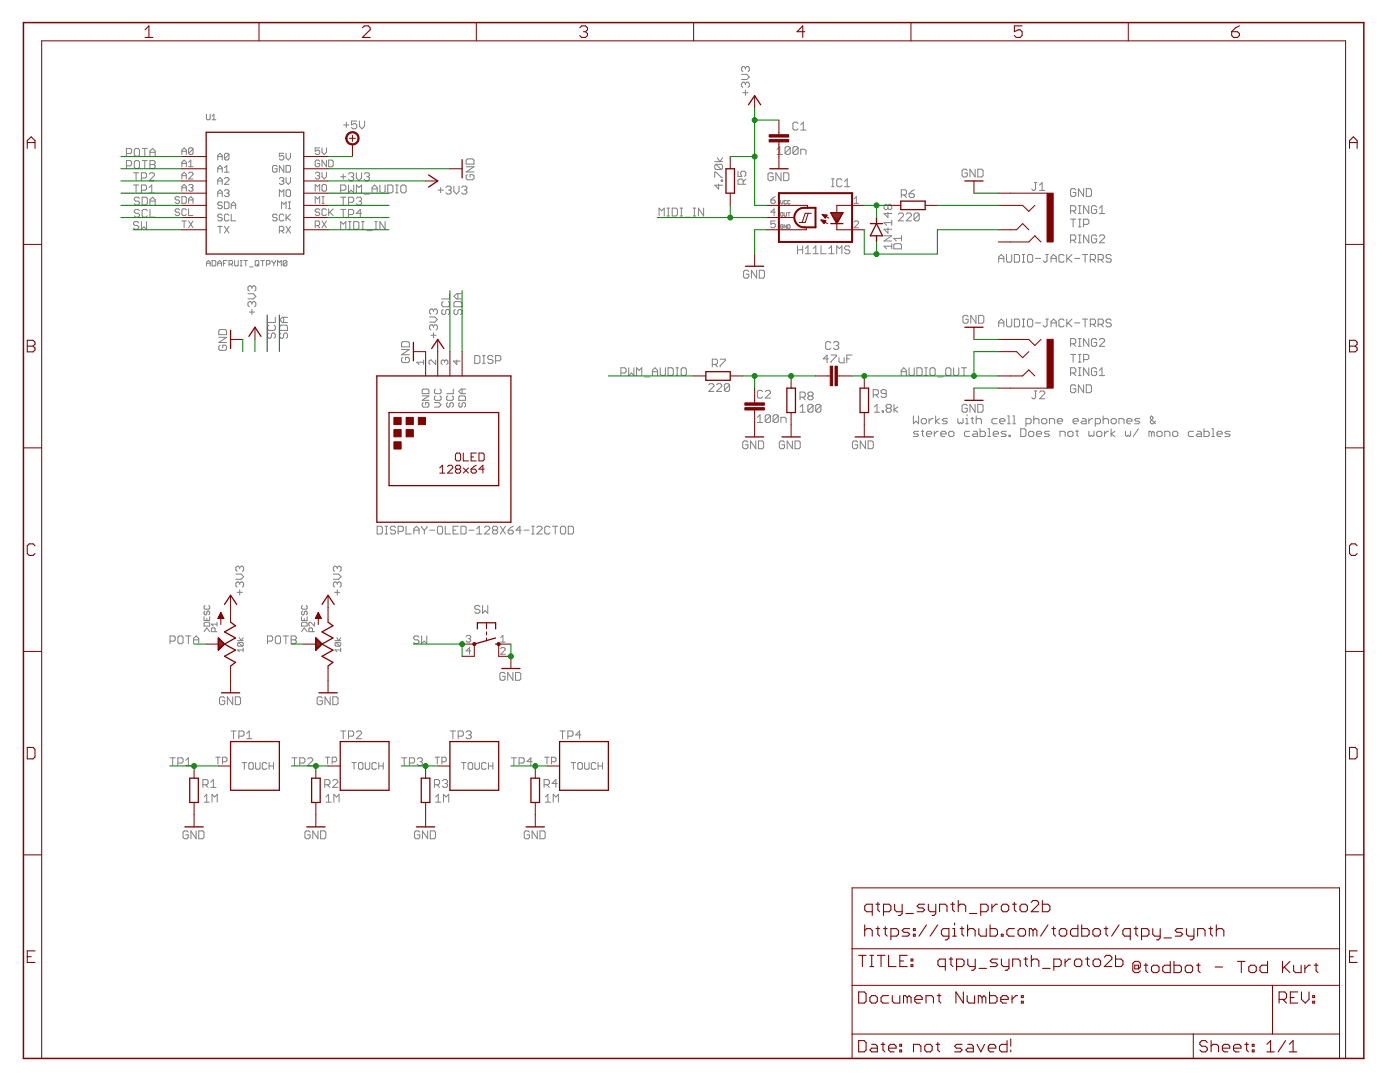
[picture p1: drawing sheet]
<svg xmlns="http://www.w3.org/2000/svg" width="279mm" height="216mm" viewBox="0 0 279 216" stroke-linecap="round" stroke-linejoin="round" font-family="sans-serif">
<g fill="none" stroke="#808080" stroke-width=".2">
<path d="M148 14.8h1l.5 .6-.5 .5h-1M148.3 18.5h1M148.8 13.5v.3M148.8 16.7v.2M148.8 18v1M148.8 16.7l-.3-.3h-.2l-.3 .3v.5l.3 .2M148.8 13.5l-.3-.2h-.2l-.3 .2v.6l.3 .2M148.8 16.7l.2-.3h.3l.2 .3v.5l-.2 .2M148.8 13.5l.2-.2h.3l.2 .2v.6l-.2 .2M25.2 33.1h.8l.3-.3v-.5l-.3-.3h-.8v1.6M25.2 30.6h.8l.3-.2v-.5l-.3-.3h-.8v1.6M26.6 34.5h1.1"/>
<path d="M26.6 36.9h1.1M27.1 29.6h.5l.2 .3v1l-.2 .3h-.5l-.3-.3v-1zM27.1 32h.5l.2 .3v1l-.2 .3h-.5l-.3-.3v-1zM27.2 34.5v1.5M27.2 36.9v1.6M27.8 39.6l-.2-.3h-.5l-.3 .3v.3l.3 .2h.5l.2 .3v.2l-.2 .3h-.5l-.3-.3M28.2 35.5h.8l.3-.2v-.6l-.3-.2h-.8v1.5M28.2 38h.8l.3-.3v-.5l-.3-.3h-.8v1.6M28.4 29.6h1M28.4 39.3h.7l.3 .3v1l-.3 .3h-.7zM28.4 32h1M28.9 29.6v1.6"/>
<path d="M28.9 32v1.6M29.8 34.7l.2-.2h.5l.3 .2v.3l-1 1h1M29.8 37.4l.5-.5v1.6M29.8 38.5h1M29.9 31.2v-1.1l.6-.5 .5 .5v1.1M29.9 32h.8l.3 .3v.3l-.3 .2 .3 .3v.2l-.3 .3h-.8zM29.9 30.4h1.1M29.9 32.8h.8M35.8 39.5l-.2-.3h-.4l-.3 .3v.2l.3 .2h.4l.2 .2-.2 .5h-.4l-.3-.3M36.3 39.2h.7l.2 .3v.8l-.2 .3h-.7zM36.3 30.8v-.8l.4-.5 .5 .5v.8M36.3 33.3v-.9l.4-.5 .5 .5v.9"/>
<path d="M36.3 35.7v-.9l.4-.4 .5 .4v.9M36.3 38.1v-.8l.4-.5 .5 .5v.8M36.3 30.2h.9M36.3 32.6h.9M36.3 35.1h.9M36.3 37.5h.9M37.6 33.3h.9M37.6 34.6l.3-.2h.4l.2 .2v.2l-.9 .9h.9M37.6 39.9h.9M37.6 37l.3-.2h.4l.2 .2v.3l-.2 .2M37.6 32.4l.5-.5v1.4M38.1 37.5h.2"/>
<path d="M38.3 37.5l.2 .2-.2 .4h-.4l-.3-.2M38.5 29.7v.9l-.2 .2h-.4l-.3-.2M38.5 29.7l-.2-.2h-.4l-.3 .2v.9M38.5 29.7l-.9 .9M41.2 22.8v.9l.2 .2h.4l.2-.2v-.9M42.3 23.9h.8M42.3 23.2l.4-.4v1.1M43.5 31.9v-.9l.4-.4 .4 .4v.9M43.5 34.4v-.9l.4-.5 .4 .5v.9M43.5 36.8v-.9l.4-.5 .4 .5v.9M43.5 39.2v-.9l.4-.4 .4 .4v.9M43.5 31.2h.8"/>
<path d="M43.5 33.7h.8M43.5 36.1h.8M43.5 38.5h.8M44.8 34.4h.9M44.8 35.7l.2-.3h.5l.2 .3v.2l-.9 .9h.9M44.8 38.1l.2-.2h.5l.2 .2-.2 .4M44.8 33.5l.5-.5v1.4M45.3 38.5h.2M45.5 38.5l.2 .3v.2l-.2 .2h-.5l-.2-.2M45.7 30.8v.9l-.2 .2h-.5l-.2-.2M45.7 30.8l-.2-.2h-.5l-.2 .2v.9M45.7 30.8l-.9 .9"/>
<path d="M55.3 33.2l-.2-.2h-.5l-.2 .2v.9l.2 .3h.5l.2-.3v-.4h-.5M55.8 35.7l.2-.3h.4l.2 .3v.2l-.2 .2M55.8 39.2v-1.3l.4 .4 .4-.4v1.3M56.2 36.1h.2M56.4 36.1l.2 .2-.2 .5h-.4l-.2-.2M56.6 30.6h-.8v.6l.4-.2 .4 .2v.5l-.2 .2h-.4l-.2-.2M56.6 33v1.4l-.8-1.4v1.4M57.1 38.1l.2-.2h.5l.2 .2v.9l-.2 .2h-.5l-.2-.2zM57.1 33h.7l.2 .2v.9l-.2 .3h-.7zM57.1 30.6v.9l.4 .4 .5-.4v-.9M57.1 35.4v.9l.4 .5 .5-.5v-.9M62.9 34.6l.2-.2h.5l.2 .2-.2 .5"/>
<path d="M62.9 38.1v-1.3l.5 .5 .4-.5v1.3M63.4 35.1h.2M63.6 35.1l.2 .2v.2l-.2 .2h-.5l-.2-.2M63.8 32.2l-.2-.3h-.5l-.2 .3v.9l.2 .2h.5l.2-.2v-.5h-.4M63.8 29.5h-.9v.7l.5-.2h.2l.2 .2v.4l-.2 .2h-.5l-.2-.2M64.3 34.4v.9l.4 .4 .5-.4v-.9M64.3 37l.2-.2h.4l.3 .2v.9l-.3 .2h-.4l-.2-.2zM64.3 39.2h.4M64.3 29.5v.9l.4 .4 .5-.4v-.9M64.5 39.2v1.4M65.2 31.9v1.4l-.9-1.4v1.4M65.6 31.9h.7l.2 .3v.9l-.2 .2h-.7z"/>
<path d="M68 35.3h1M68 38h.8l.2-.3v-.5l-.2-.3h-.8v1.6M68 39.3h1M68.5 34.7v1.1M68.5 39.3v1.6M68.6 24.9h1M69.1 24.4v1M69.6 34.7l.2-.2h.5l.3 .2v.3l-.3 .3M69.6 36.9v1.6l.5-.5 .5 .5v-1.6M70.1 35.3h.2M70.3 35.3l.3 .2v.3l-.3 .2h-.5l-.2-.2M71.1 39.6l.3-.3h.5l.3 .3v.3l-.3 .2"/>
<path d="M71.1 34.5v1l.5 .5 .6-.5v-1M71.1 38.5v-1.6l.5 .5 .6-.5v1.6M71.2 24.2h-1.1v.7l.6-.2h.2l.3 .2v.5l-.3 .3h-.5l-.3-.3M71.7 24.2v1l.5 .5 .6-.5v-1M72.7 34.7l.2-.2h.6l.2 .2v.3l-.2 .3M72.7 38.7h1M73.2 35.3h.3M73.5 35.3l.2 .2v.3l-.2 .2h-.6l-.2-.2M74.3 38.5v-1.1l.5-.5 .5 .5v1.1M74.3 37.7h1M75.8 36.9v1.3l.3 .3h.5l.3-.3v-1.3M77.4 36.9h.8l.2 .3v1l-.2 .3h-.8z"/>
<path d="M79 36.9h.5M79 38.5h.5M79.2 36.9v1.6M80 37.2l.3-.3h.5l.2 .3v1l-.2 .3h-.5l-.3-.3zM87.4 37.9h1.1M87.9 37.4v1.1M89 37.4l.3-.3h.5l.2 .3v.3l-.2 .2M89.5 37.9h.3M89.8 37.9l.2 .3v.3l-.2 .2h-.5l-.3-.2M90.6 37.1v1.1l.5 .5 .5-.5v-1.1M92.1 37.4l.3-.3h.5l.3 .3v.3l-.3 .2M92.7 37.9h.2"/>
<path d="M92.9 37.9l.3 .3v.3l-.3 .2h-.5l-.3-.2M93 33.3h1.6l-1.6 1h1.6M93.3 34.8l-.3 .3v.5l.3 .3h1l.3-.3v-.5l-.3-.3h-.5v.5M93.3 31.7h1l.3 .3v.7h-1.6v-.7zM142.6 35.4v-1h.3l1 1h.3M142.6 32.3h1.6M142.9 32.8h1l.3 .2v.6l-.3 .2M142.9 32.8l-.3 .2v.6l.3 .2h1M142.9 32.8l1 1M143.2 31.5l.5 .8 .5-.8M143.4 36.7v1l-.8-.7h1.6M143.9 35.9h.3v.3h-.3z"/>
<path d="M147.3 34.2v1h.8l-.3-.8 .3-.2h.5l.2 .2v.5l-.2 .3M148.3 36.8v-.8l-.2-.3h-.5l-.3 .3v.8h1.5M148.8 35.7l-.5 .6M153.8 39.9h.7l.2 .4-.2 .3h-.4l-.3-.3zM154.3 34.7l-.3-.2h-.5l-.2 .2v1.1l.2 .2h.5l.3-.2v-.5h-.5M154.7 39.2l-.9 .7M155.1 29.8l.5-.5v1.5M155.1 30.8h1M155.8 40v.5l.2 .2 .3-.2v-.5M155.9 34.5v1.5l-1.1-1.5v1.5M156.4 34.5h.8l.2 .2v1.1l-.2 .2h-.8zM157.7 29.5v1l-.3 .3h-.5l-.2-.3"/>
<path d="M157.7 29.5l-.3-.2h-.5l-.2 .2v1M157.7 29.5l-1 1M159.3 29.5v1l-.3 .3h-.5l-.3-.3M159.3 29.5l-.3-.2h-.5l-.3 .2v1M159.3 24.7l-.3-.3h-.5l-.3 .3v1l.3 .3h.5l.3-.3M159.3 29.5l-1.1 1M159.8 30.8v-1h.8l.2 .2v.8M159.8 26h1M159.8 24.9l.5-.5v1.6M165.9 37.3h.6M165.9 35.7h.6M166.2 35.7v1.6"/>
<path d="M168 36l-.2-.3h-.6l-.2 .3v1l.2 .3h.6l.2-.3M168.6 37.3h1M168.6 36.2l.5-.5v1.6M170.5 39.7l.4-.5v1.4M179.9 38.9h.8l.2-.2v-.6l-.2-.2h-.8v1.5M180.4 38.9l.5 .5M181.4 38.7h.8l.3 .2v.3l-.3 .2h-.5l-.3-.2zM182.5 37.9l-.5 .2-.6 .6M193 34l-.2-.2h-.5l-.3 .2v1.1l.3 .2h.5l.2-.2v-.6h-.5M194.6 33.8v1.5l-1-1.5v1.5M195.1 33.8h.8l.3 .2v1.1l-.3 .2h-.8zM206.4 36.4h.5"/>
<path d="M206.7 36.4v1.3l-.3 .3h-.2l-.3-.3M207.5 38h1M207.5 36.9l.5-.5v1.6M214.7 37.9l-.3-.3h-.5l-.2 .3v1l.2 .3h.5l.3-.3v-.5h-.5M216.3 37.6v1.6l-1.1-1.6v1.6M216.8 37.6h.8l.2 .3v1l-.2 .3h-.8zM27.7 44.5l-.3-.3h-.5l-.3 .3v.2l.3 .3h.5l.3 .3v.2l-.3 .3h-.5l-.3-.3M27.8 42l-.2-.2h-.5l-.3 .2v.3l.3 .3h.5l.2 .2v.3l-.2 .2h-.5l-.3-.2M28.2 44.2v1.6l.5-.5 .6 .5v-1.6M29.4 42l-.3-.2h-.5l-.2 .2v1.1l.2 .2h.5l.3-.2M29.9 40.9v-1l.6-.6 .5 .6v1M29.9 41.8v1.5h1.1"/>
<path d="M29.9 40.1h1.1M35.8 41.9l-.2-.2h-.4l-.3 .2v.2l.3 .2h.4l.2 .3-.2 .4h-.4l-.3-.2M36.3 44.1h.9M36.7 44.1v1.3M37.2 41.9l-.2-.2h-.5l-.2 .2v.9l.2 .2h.5l.2-.2M37.6 40.6v-.9l.5-.5 .4 .5v.9M37.6 41.7v1.3h.9M37.6 44.1l.9 1.3M38.5 44.1l-.9 1.3M41.2 53.1v-.8l.4-.3 .4 .3v.8M41.2 52.5h.8M42.3 52h.6l.2 .2v.7l-.2 .2h-.6z"/>
<path d="M43.5 52.5h.7M43.5 53.1v-.8l.3-.3 .4 .3v.8M43.5 45.2h.8M43.9 45.2v1.3M44.3 43l-.2-.3h-.4l-.2 .3 .2 .4h.4l.2 .2v.3l-.2 .2h-.4l-.2-.2M44.3 40.5l-.2-.2h-.4l-.2 .2 .2 .5h.4l.2 .2v.2l-.2 .2h-.4l-.2-.2M44.6 52.5h.3M44.8 40.3h.7l.2 .2v.9l-.2 .2h-.7zM44.8 45.2l.9 1.3M45.3 52h-.7v1.1M45.7 43l-.2-.3h-.5l-.2 .3v.9l.2 .2h.5l.2-.2M45.7 52.7h.5l.2-.2v-.3l-.2-.2h-.5v1.1"/>
<path d="M45.7 45.2l-.9 1.3M46.1 52.7l.3 .4M46.1 42.7v1.4h.9M46.1 41h.9M46.1 41.6v-.9l.5-.4 .4 .4v.9M46.8 52v.9l.2 .2h.4l.1-.2v-.9M47.9 53.1h.4M47.9 52h.4M48.1 52v1.1M48.7 52h.7M49 52v1.1M49.5 58.6h1l.6 .5-.6 .5h-1"/>
<path d="M49.8 53.3h.7M50.3 57.3v.3M50.3 57.3l-.3-.3h-.2l-.3 .3v.5l.3 .3M50.3 57.3l.2-.3h.3l.3 .3v.5l-.3 .3M50.9 52.2l.2-.2h.4l.1 .2v.7l-.1 .2h-.4l-.2-.2zM51.3 52.7l.3 .4M52 52h.8M52.4 52v1.1M53.2 52.7h.5l.2-.2v-.3l-.2-.2h-.5v1.1M54.3 52l.4 .5M54.7 52.5v.6M55 52l-.3 .5"/>
<path d="M55.3 43l-.2-.3h-.5l-.2 .3 .2 .4h.5l.2 .2v.3l-.2 .2h-.5l-.2-.2M55.4 53.1v-1.1l.4 .3 .3-.3v1.1M55.8 46.1h.6l.2-.3v-.4l-.2-.2h-.6v1.3M56.2 46.1l.4 .4M56.2 41.6v-1.3l.4 .4 .5-.4v1.3M56.6 43l-.2-.3h-.4l-.2 .3v.9l.2 .2h.4l.2-.2M57.1 45.2l.9 1.3M57.1 42.7v1.4M57.3 52.2v.7l-.2 .2h-.4l-.2-.2M57.3 52.2l-.2-.2h-.4l-.2 .2v.7M57.3 52.2l-.8 .7M57.3 43.4l.7 .7"/>
<path d="M57.5 40.3h.5M57.5 41.6h.5M57.8 40.3v1.3M58 45.2l-.9 1.3M58 42.7l-.9 .9M62.9 45h.7l.2-.2v-.5l-.2-.2h-.7v1.3M62.9 40.6v-1.4l.5 .5 .4-.5v1.4M63.4 45l.4 .4M63.8 41.9l-.2-.2h-.5l-.2 .2v.2l.2 .2h.5l.2 .3-.2 .4h-.5l-.2-.2M64.3 40.6h.4M64.3 44.1l.9 1.3M65.2 41.9l-.3-.2h-.4l-.2 .2v.9l.2 .2h.4l.3-.2"/>
<path d="M65.2 44.1l-.9 1.3M65.6 41.7v1.3M65.8 42.3l.7 .7M66.5 41.7l-.9 .9M68 45.8v-1.6l.5 .5 .5-.5v1.6M68 41.8h1M68.5 41.8v1.5M69.6 45.8h.5M69.6 40.4h.7l.3-.3v-.5l-.3-.3h-.7v1.6M69.6 42.8h.7l.3-.2v-.6l-.3-.2h-.7v1.5M69.6 44.2h.5M69.8 44.2v1.6"/>
<path d="M70.6 44.2h.8l.2 .3v1l-.2 .3h-.8zM71.6 40.1h.3M71.9 40.1l.3 .3v.2l-.3 .3h-.5l-.3-.3M72.2 45.8h.5M72.2 42.6h-1.1l.8-.8v1.5M72.2 44.2h.5M72.4 44.2v1.6M73.2 46h1.1M74.8 45.8h.5M74.8 44.2h.5M75 44.2v1.6M76.9 44.2v1.6l-1.1-1.6v1.6"/>
<path d="M89.7 58.6v1h-1.5M91.4 58.6v1M92.2 58.6h-1.1l-.5 .5 .5 .5h1.1M131.5 43.1v-1.6l.6 .6 .5-.6v1.6M133.1 43.1h.5M133.1 41.5h.5M133.4 41.5v1.6M134.2 41.5h.7l.3 .3v1l-.3 .3h-.7zM135.7 43.1h.5M135.7 41.5h.5M136 41.5v1.6M136.8 43.3h1"/>
<path d="M138.3 43.1h.6M138.3 41.5h.6M138.6 41.5v1.6M140.4 41.5v1.6l-1-1.6v1.6M149.4 54.2l-.2-.3h-.5l-.3 .3v1l.3 .3h.5l.2-.3v-.5h-.5M151 53.9v1.6l-1-1.6v1.6M151.5 53.9h.8l.3 .3v1l-.3 .3h-.8zM154.7 44.1h-.9v.7l.5-.2 .4 .2v.4l-.2 .2h-.4l-.3-.2M154.7 42.3h-.9l.7-.6v1.3M155.9 42.4l.4 .1-.2 .6-.3-.1zM156.3 45l-.2-.1-.3 .1 .1 .6 .4-.2v-.2h-.3M156.5 42.4v.6l.1 .1 .4-.1v-.6"/>
<path d="M157 40.1l-.2-.1-.3 .1 .1 .6 .4-.1M157 44.9v.7l-.5-.7v.7M157.2 44.9l.5 .1-.1 .6h-.4zM157.2 42.4h.5M157.4 42.4v.7M157.7 40.1l-.1-.1-.4 .1v.5l.1 .1 .4-.1M159.2 49.1v1.5M159.2 49.8h1M160.2 49.1v1.5M160.7 49.6l.5-.5v1.5M160.7 50.6h1.1M162.3 50.6h1"/>
<path d="M162.3 49.6l.5-.5v1.5M163.9 49.1v1.5h1M165.4 50.6h1.1M165.4 49.6l.5-.5v1.5M167 50.6v-1.5l.5 .5 .5-.5v1.5M169.6 49.3l-.3-.2h-.5l-.2 .2v.3l.2 .2h.5l.3 .3v.3l-.3 .2h-.5l-.2-.2M170.5 40.6h.8M170.5 44.3l.2-.2h.4l.2 .2v.3l-.8 .8h.8M176.4 47.1h1.6l-1.6 1h1.6M177.2 42.4v1l-.8-.8h1.6M177.2 41l-.3-.2h-.2l-.3 .2v.6l.3 .2h.2l.3-.2M177.2 41l.3-.2h.2l.3 .2v.6l-.3 .2h-.2l-.3-.2"/>
<path d="M177.2 45.5v1l-.8-.8h1.6M177.2 41v.6M178 49.1h-1.6l.5 .6M178 43.9v1.1M178 48.6v1.1M178 44.4h-1.6l.5 .6M178.4 48.9l.2-.3h1.1l.2 .3v.8h-1.5zM179.3 42.8l.2-.3h.6l.2 .3v.2l-1 1.1h1M179.9 47.1v1M179.9 47.6h-1.5l.5 .5M180.8 42.8l.3-.3h.5l.3 .3v.2l-1.1 1.1h1.1M183.5 42.8v1l-.3 .3h-.5l-.3-.3"/>
<path d="M183.5 42.8l-.3-.3h-.5l-.3 .3v1M183.5 42.8l-1.1 1M199.3 52.3v-1l.5-.5 .5 .5v1M199.3 51.6h1M200.9 50.8v1.3l.2 .2h.6l.2-.2v-1.3M202.4 50.8h.8l.3 .2v1.1l-.3 .2h-.8zM204 52.3h.5M204 50.8h.5M204.3 50.8v1.5M205.1 51l.2-.2h.5l.3 .2v1.1l-.3 .2h-.5l-.2-.2zM206.6 51.6h1.1M208.7 50.8h.5"/>
<path d="M209 50.8v1.3l-.3 .2h-.3l-.2-.2M209.8 51.6h1M209.8 52.3v-1l.5-.5 .5 .5v1M212.4 51l-.3-.2h-.5l-.3 .2v1.1l.3 .2h.5l.3-.2M212.9 50.8v1.5M213.1 51.6l.8 .7M213.7 42.1h.7l.3-.3v-.5l-.3-.3h-.7v1.6M213.7 47.9h.7l.3-.2v-.6l-.3-.2h-.7v1.6M213.7 43.7h1M213.9 50.8l-1 1M214.2 47.9l.5 .6M214.2 42.1l.5 .5"/>
<path d="M214.2 43.7v1.6M214.5 51.6h1M215.2 46.9h.6M215.2 48.5h.6M215.2 41h.6M215.2 42.6h.6M215.2 43.7h.6M215.2 45.3h.6M215.5 41v1.6M215.5 43.7v1.6M215.5 46.9v1.6M216 50.8h1.1"/>
<path d="M216.3 44.8h.7l.3-.3v-.5l-.3-.3h-.7v1.6M216.6 50.8v1.5M217.3 41v1.6l-1-1.6v1.6M217.3 46.9v1.6l-1-1.6v1.6M217.6 51.8h.8l.2-.2v-.6l-.2-.2h-.8v1.5M218.1 51.8l.5 .5M218.9 47.1l-.3-.2h-.5l-.3 .2v1.1l.3 .3h.5l.3-.3v-.5h-.5M218.9 41.3l-.3-.3h-.5l-.3 .3v1.1l.3 .2h.5l.3-.2v-.6h-.5M219.2 51.8h.7l.3-.2v-.6l-.3-.2h-.7v1.5M219.4 47.1l.3-.2h.5l.3 .2v.3l-1.1 1.1h1.1M219.4 42.6h1.1M219.4 41.6l.5-.6v1.6"/>
<path d="M219.7 51.8l.5 .5M221.8 51l-.3-.2h-.5l-.3 .2v.3l.3 .3h.5l.3 .2v.3l-.3 .2h-.5l-.3-.2M43.7 67.3h1.5l-1.5 1h1.5M43.9 68.9l-.2 .3v.5l.2 .2h1.1l.2-.2v-.5l-.2-.3h-.6v.5M43.9 65.7h1.1l.2 .3v.8h-1.5v-.8zM49.8 62.3h1M50.3 60.5v.2M50.3 61.7v1.1M50.3 60.5l-.3-.3h-.2l-.3 .3v.5l.3 .2M50.3 60.5l.2-.3h.3l.3 .3v.5l-.3 .2M53.7 66.4l-.3 .3v.5l.3 .3h.2l.3-.3v-.5l.2-.3h.3l.2 .3v.5l-.2 .3M53.7 64.9l-.3 .3v.5l.3 .2h1l.2-.2v-.5l-.2-.3"/>
<path d="M54.9 63.3v1h-1.5M56.1 66.4l-.3 .3v.5l.3 .3h.2l.3-.3v-.5l.3-.3h.2l.3 .3v.5l-.3 .3M56.1 64.9h1l.3 .3v.7h-1.6v-.7zM56.6 63.3v1M57.4 63.3h-1.1l-.5 .5 .5 .5h1.1M80.1 69.7h1.6l-1.6 1.1h1.6M80.4 71.3l-.3 .3v.5l.3 .2h1l.3-.2v-.5l-.3-.3h-.5v.5M80.4 68.2h1l.3 .2v.8h-1.6v-.8zM84.3 79h1.3l-1.3 .9h1.3M84.5 77.6h.9l.2 .3v.6h-1.3v-.6zM84.5 72.3h-1.3l.4 .4M84.5 71.8v.9"/>
<path d="M85.7 63.2h1.1l.5 .6-.5 .5h-1.1M86 66.9h1M86.5 61.9l.3-.2h.2l.3 .2v.5l-.3 .3M86.5 65.1l.3-.3h.2l.3 .3v.5l-.3 .2M86.5 61.9v.3M86.5 65.1v.2M86.5 66.4v1M86.5 65.1l-.2-.3h-.3l-.3 .3v.5l.3 .2M86.5 61.9l-.2-.2h-.3l-.3 .2v.5l.3 .3M86.9 77.6l-.2 .3v.4l.2 .2h.9l.2-.2v-.4l-.2-.3M86.9 79l-.2 .2v.5l.2 .2h.9l.2-.2v-.5l-.2-.2M87 71.8v.9l-.9-.9-.5 .3v.4l.3 .2"/>
<path d="M88.4 61.7l-.2 .3v.5l.2 .3h.3l.2-.3v-.5l.3-.3h.3l.2 .3v.5l-.2 .3M88.4 60.2l-.2 .3v.5l.2 .2h1.1l.2-.2v-.5l-.2-.3M88.7 72.1l-.2-.3-.4 .3v.4l.2 .2M88.7 72.1l.2-.3h.3l.2 .3v.4l-.2 .2M88.7 72.1v.2M89.3 79l-.2 .2v.5l.2 .2h.9l.3-.2v-.5l-.3-.2M90.5 77.6v.9h-1.4M90.8 60.2h1.1l.3 .3v.7h-1.6v-.7zM90.8 61.7l-.2 .3v.5l.2 .3h.3l.3-.3v-.5l.2-.3h.3l.3 .3v.5l-.3 .3M91.2 71.8v.9l-.7-.6h1.3M91.6 79.2l.2-.2h.9l.2 .2v.7h-1.3zM92.2 77.6v.9"/>
<path d="M92.9 77.6h-.9l-.4 .5 .4 .4h.9M94.7 71h.8l.3 .2v1.1l-.3 .2h-.8zM96.3 72.5h.5M96.3 71h.5M96.6 71v1.5M98.4 71.2l-.3-.2h-.5l-.3 .2v.3l.3 .2h.5l.3 .3v.3l-.3 .2h-.5l-.3-.2M98.9 72h.8l.2-.3v-.5l-.2-.2h-.8v1.5M123.9 74.4h.8l.2-.2v-.5l-.2-.3h-.8v1.6M125.5 73.4v1.6l.5-.6 .5 .6v-1.6M127 75v-1.6l.6 .5 .5-.5v1.6M128.6 75.2h1.1M130.2 74.2h1"/>
<path d="M130.2 75v-1.1l.5-.5 .5 .5v1.1M131.8 73.4v1.3l.2 .3h.5l.3-.3v-1.3M133.3 73.4h.8l.3 .3v1l-.3 .3h-.8zM134.9 73.4h.5M134.9 75h.5M135.1 73.4v1.6M136.2 73.4h.5l.3 .3v1l-.3 .3h-.5l-.3-.3v-1zM141.4 76.8l.3-.2h.5l.3 .2v.3l-1.1 1h1.1M142.2 72.7h.7l.3-.3v-.5l-.3-.2h-.7v1.5M142.7 72.7l.5 .5M143 76.8l.3-.2h.5l.2 .2v.3l-1 1h1M143.7 71.7h1.1v.2l-1.1 1.1v.2"/>
<path d="M145.6 76.8v1.1l-.3 .2h-.5l-.2-.2M145.6 76.8l-.3-.2h-.5l-.2 .2v1.1M145.6 76.8l-1 1.1M152.2 78.1l-.3-.2h-.5l-.2 .2v1.1l.2 .2h.5l.3-.2M152.7 78.1l.3-.2h.5l.3 .2v.3l-1.1 1h1.1M159.7 79.3h.7l.3-.3v-.5l-.3-.3h-.7v1.6M160.2 79.3l.5 .5M161.5 79l-.3-.3v-.2l.3-.3h.5l.3 .3v.2l-.3 .3M161.5 79l-.3 .3v.2l.3 .3h.5l.3-.3v-.2l-.3-.3M161.5 79h.5M165.3 71.6h-1l.8-.8v1.6M165.8 68.4l-.3-.2h-.5l-.2 .2v1.1l.2 .2h.5l.3-.2"/>
<path d="M165.9 70.8h1v.3l-1 1v.3M166.3 68.4l.3-.2h.5l.3 .2v.3l-.3 .2M166.9 68.9h.2M167.1 68.9l.3 .3v.3l-.3 .2h-.5l-.3-.2M167.4 71.4v.7l.3 .3h.8v-1M169 71.6h.5M170 70.8h-1v1.6M174.3 78.8h.7l.3-.3v-.5l-.3-.3h-.7v1.6M174.8 78.8l.5 .5M176.9 78.5h-.8l-.3-.2v-.3l.3-.3h.5l.3 .3v1l-.3 .3h-.5l-.3-.3M179.9 74.2h1M179.9 75v-1.1l.5-.5 .5 .5v1.1"/>
<path d="M181.4 73.4v1.3l.3 .3h.5l.3-.3v-1.3M183 73.4h.8l.2 .3v1l-.2 .3h-.8zM184.6 73.4h.5M184.6 75h.5M184.8 73.4v1.6M185.9 73.4h.5l.2 .3v1l-.2 .3h-.5l-.3-.3v-1zM187.2 75.2h1M189 73.4h.5l.3 .3v1l-.3 .3h-.5l-.3-.3v-1zM190.3 73.4v1.3l.3 .3h.5l.2-.3v-1.3M191.9 73.4h1M192.4 73.4v1.6M193.2 63.2l-.2-.3h-.6l-.2 .3v1l.2 .3h.6l.2-.3v-.5h-.5"/>
<path d="M194.8 62.9v1.6l-1.1-1.6v1.6M195.3 62.9h.8l.2 .3v1l-.2 .3h-.8zM199.3 65.2v-1l.5-.5 .5 .5v1M199.3 64.4h1M200.9 63.7v1.3l.2 .2h.6l.2-.2v-1.3M202.4 63.7h.8l.3 .2v1.1l-.3 .2h-.8zM204 65.2h.5M204 63.7h.5M204.3 63.7v1.5M205.1 63.9l.2-.2h.5l.3 .2v1.1l-.3 .2h-.5l-.2-.2zM206.4 78h.5M206.6 64.4h1.1"/>
<path d="M206.7 78v1.3l-.3 .3h-.2l-.3-.3M207.5 78.3l.2-.3h.5l.3 .3v.2l-1 1.1h1M208.7 63.7h.5M209 63.7v1.3l-.3 .2h-.3l-.2-.2M209.8 65.2v-1l.5-.5 .5 .5v1M209.8 64.4h1M212.4 63.9l-.3-.2h-.5l-.3 .2v1.1l.3 .2h.5l.3-.2M212.9 63.7v1.5M213.1 64.4l.8 .8M213.7 68.6h.7l.3-.3v-.5l-.3-.2h-.7v1.5M213.7 74.4h.7l.3-.2v-.5l-.3-.3h-.7v1.6M213.7 70.7h1"/>
<path d="M213.9 63.7l-1 1M214.2 70.7v1.6M214.2 68.6l.5 .5M214.2 74.4l.5 .6M214.5 64.4h1M214.7 77l-.3-.2h-.5l-.2 .2v1.1l.2 .3h.5l.3-.3v-.5h-.5M215.2 67.6h.6M215.2 69.1h.6M215.2 73.4h.6M215.2 75h.6M215.2 70.7h.6M215.2 72.3h.6"/>
<path d="M215.5 67.6v1.5M215.5 70.7v1.6M215.5 73.4v1.6M216 63.7h1.1M216.3 71.8h.7l.3-.3v-.5l-.3-.3h-.7v1.6M216.3 76.8v1.6l-1.1-1.6v1.6M216.6 63.7v1.5M216.8 76.8h.8l.2 .2v1.1l-.2 .3h-.8zM217.3 67.6v1.5l-1-1.5v1.5M217.3 73.4v1.6l-1-1.6v1.6M217.6 64.7h.8l.2-.3v-.5l-.2-.2h-.8v1.5M218.1 64.7l.5 .5"/>
<path d="M218.9 67.8l-.3-.2h-.5l-.3 .2v1.1l.3 .2h.5l.3-.2v-.6h-.5M218.9 73.7l-.3-.3h-.5l-.3 .3v1l.3 .3h.5l.3-.3v-.5h-.5M219.2 64.7h.7l.3-.3v-.5l-.3-.2h-.7v1.5M219.4 67.8l.3-.2h.5l.3 .2v.3l-1.1 1h1.1M219.4 73.9l.5-.5v1.6M219.4 75h1.1M219.7 64.7l.5 .5M221.8 63.9l-.3-.2h-.5l-.3 .2v.3l.3 .2h.5l.3 .3v.3l-.3 .2h-.5l-.3-.2M84.5 80.3l-.2 .3v.4l.2 .2h.9l.2-.2v-.4l-.2-.3h-.5v.5M86.7 80.3h.9l.4 .5-.4 .4h-.9M89.3 80.3l-.2 .3v.4l.2 .2h.3l.2-.2v-.4l.2-.3 .5 .3v.4l-.3 .2M91.8 80.3l-.2 .3v.4l.2 .2h.2l.2-.2v-.4l.3-.3 .4 .3v.4l-.2 .2"/>
<path d="M149.3 88.2l-.3-.2h-.5l-.3 .2v1.1l.3 .2h.5l.3-.2v-.5h-.5M150.8 88v1.5l-1-1.5v1.5M151.2 83.3l.5-.5v1.5M151.2 84.3h1M151.4 88h.7l.3 .2v1.1l-.3 .2h-.7zM153.8 83v1.1l-.3 .2h-.5l-.3-.2M153.8 83l-.3-.2h-.5l-.3 .2v1.1M153.8 83l-1.1 1.1M155.3 83v1.1l-.2 .2h-.5l-.3-.2M155.3 83l-.2-.2h-.5l-.3 .2v1.1M155.3 83l-1 1.1M155.9 84.3v-1h.7l.3 .2v.8"/>
<path d="M156.6 88.2l-.3-.2h-.5l-.3 .2v1.1l.3 .2h.5l.3-.2v-.5h-.6M158.1 88v1.5l-1-1.5v1.5M158.7 88h.7l.3 .2v1.1l-.3 .2h-.7zM159.7 81.2l.5-.5v1.6M159.7 82.3h1M162.3 80.9v1.1l-.3 .3h-.5l-.3-.3M162.3 80.9l-.3-.2h-.5l-.3 .2v1.1M162.3 80.9l-1.1 1.1M163.8 80.9l-.2-.2h-.5l-.3 .2v1.1M163.8 80.9v1.1l-.2 .3h-.5l-.3-.3M163.8 80.9l-1 1.1M171.2 88.2l-.3-.2h-.5l-.3 .2v1.1l.3 .2h.5l.3-.2v-.5h-.6"/>
<path d="M172.7 88v1.5l-1-1.5v1.5M173.2 88h.8l.3 .2v1.1l-.3 .2h-.8zM174.5 81.2l.5-.5v1.6M174.5 82.3h1M176.1 82h.2v.3h-.2zM177.1 81.5l-.3 .2v.3l.3 .3h.5l.3-.3v-.3l-.3-.2M177.1 81.5l-.3-.3v-.3l.3-.2h.5l.3 .2v.3l-.3 .3M177.1 81.5h.5M178.4 80.7v1.6M179.2 81.2l-.8 .5 .8 .6M182.3 83v1.6l.5-.6 .5 .6v-1.6M183.3 86.1h-.8l-.2 .2 .2 .3h.6l.2 .2-.2 .3h-.8"/>
<path d="M183.9 86.1h.5M184.1 83.5h.5l.3 .3v.5l-.3 .3h-.5l-.2-.3v-.5zM184.1 85.8v1l.3 .3M184.9 86.6h1v-.3l-.2-.2h-.6l-.2 .2v.5l.2 .3h.6M185.4 83.5v1.1M186.2 83.5h-.3l-.5 .5M186.5 86.1v1M186.7 83v1.6M187.2 86.1h-.2l-.5 .5M187.5 83.5l-.8 .5 .8 .6M187.8 86.6h1v-.3l-.2-.2h-.6l-.2 .2v.5l.2 .3h.6M189.1 83.5h-.8l-.3 .3 .3 .2h.5l.3 .3-.3 .3h-.8"/>
<path d="M189.3 86.3l.3-.2h.5l.3 .2v.5l-.3 .3h-.5l-.3-.3zM191.2 83.5v.8l.2 .3 .3-.3 .2 .3 .3-.3v-.8M192.7 84.6h.6M192.7 83.5h.3v1.1M193 82.7v.3M193 80.9l-.2-.2h-.5l-.3 .2v1.1l.3 .3h.5l.2-.3v-.5h-.5M193.5 86.1h-.8l-.2 .2v.5l.2 .3h.8M193.8 83.5h.5M194 83.2v1.1l.3 .3M194.3 86.1h.5l.3 .2v.8h-.8l-.3-.3 .3-.2h.8M194.6 80.7v1.6l-1-1.6v1.6M194.8 83.8l.3-.3h.5l.3 .3v.8"/>
<path d="M194.8 83v1.6M195.1 80.7h.8l.3 .2v1.1l-.3 .3h-.8zM195.6 85.6v1.5h.8l.2-.3v-.5l-.2-.2h-.8M197.2 87.1h.5M197.2 85.6h.2v1.5M198.2 86.6h1.1v-.3l-.3-.2h-.5l-.3 .2v.5l.3 .3h.5M199 83.5h-.8l-.2 .3v.5l.2 .3h.8M199.5 84h1.1v-.2l-.3-.3h-.5l-.3 .3v.5l.3 .3h.5M200.8 86.1h-.8l-.2 .2 .2 .3h.6l.2 .2-.2 .3h-.8M201.1 84.6h.5M201.1 83h.3v1.6M201.4 86.8h.2v.3h-.2z"/>
<path d="M202.1 84.6h.5M202.1 83h.3v1.6M203.7 85.6h.8l.2 .2v1l-.2 .3h-.8zM204.7 84.6h.8l.3-.3v-.5l-.3-.3h-.8v1.6M205.3 86.3l.2-.2h.6l.2 .2v.5l-.2 .3h-.6l-.2-.3zM206.3 83.8l.3-.3h.5l.2 .3v.8M206.3 83v1.6M206.8 86.6h1.1v-.3l-.3-.2h-.5l-.3 .2v.5l.3 .3h.5M207.9 83.8l.3-.3h.5l.2 .3v.5l-.2 .3h-.5l-.3-.3zM209.4 84.6v-1.1h.8l.3 .3v.8M209.4 86.1h-.7l-.3 .2 .3 .3h.5l.2 .2-.2 .3h-.8M211 84h1.1v-.2l-.3-.3h-.5l-.3 .3v.5l.3 .3h.5"/>
<path d="M211.5 87.1v-1h.8l.3 .2v.8M213.1 86.3l.3-.2h.5l.2 .2v.5l-.2 .3h-.5l-.3-.3zM214.2 84h1v-.2l-.3-.3h-.5l-.2 .3v.5l.2 .3h.5M214.7 86.1h.5M214.9 85.8v1l.3 .3M216 83.5h.5l.3 .3v.8h-.8l-.3-.3 .3-.3h.8M217.3 83.5v1.1M217.3 86.1v.7l.3 .3 .2-.3 .3 .3 .2-.3v-.7M218.1 83.5h-.3l-.5 .5M218.6 84.6h.8l.2-.3v-.5l-.2-.3h-.8v1.6M219.1 86.1h.5l.3 .2v.5l-.3 .3h-.5l-.2-.3v-.5zM220.2 83.8l.2-.3h.5l.3 .3v.8"/>
<path d="M220.2 83v1.6M220.4 86.1v1M221.2 86.1h-.3l-.5 .5M221.7 83.8l.3-.3h.5l.3 .3v.5l-.3 .3h-.5l-.3-.3zM221.7 85.6v1.5M222.5 86.1l-.8 .5 .8 .5M223.3 84.6v-1.1h.8l.2 .3v.8M224.6 86.1v.7l.3 .3 .2-.3 .3 .3 .2-.3v-.7M224.9 84h1v-.2l-.3-.3h-.5l-.2 .3v.5l.2 .3h.5M227.2 85.6l-1 1.5M227.5 83.5h-.8l-.3 .3 .3 .2h.5l.3 .3-.3 .3h-.8M229.8 86.3l-.2-.2h-.3v1"/>
<path d="M229.8 86.3v.8M229.8 86.3l.3-.2 .3 .2v.8M230.6 84l-.5 .6h-.3l-.2-.3v-.3l.5-.5v-.3l-.3-.2-.2 .2v.3l1 1.1M230.9 86.3l.2-.2h.5l.3 .2v.5l-.3 .3h-.5l-.2-.3zM232.5 87.1v-1h.7l.3 .2v.8M234.3 86.1h.5l.3 .2v.5l-.3 .3h-.5l-.3-.3v-.5zM238.2 86.1h-.8l-.2 .2v.5l.2 .3h.8M239 86.1h.5l.3 .2v.8h-.8l-.3-.3 .3-.2h.8M240.3 85.6v1.5h.8l.2-.3v-.5l-.2-.2h-.8M241.9 87.1h.5M241.9 85.6h.2v1.5M242.9 86.6h1v-.3l-.2-.2h-.5l-.3 .2v.5l.3 .3h.5"/>
<path d="M245.5 86.1h-.8l-.2 .2 .2 .3h.5l.3 .2-.3 .3h-.7M47.1 114.6h1l.5 .5-.5 .5h-1M47.3 118.2h1.1M47.8 113.2v.3M47.8 116.4v.2M47.8 117.7v1M47.8 116.4l-.2-.3h-.3l-.2 .3v.5l.2 .3M47.8 113.2l-.2-.2h-.3l-.2 .2v.5l.2 .3M47.8 116.4l.3-.3h.3l.2 .3v.5l-.2 .3M47.8 113.2l.3-.2h.3l.2 .2v.5l-.2 .3M66.5 114.6h1.1l.5 .5-.5 .5h-1.1M66.8 118.2h1"/>
<path d="M67.3 116.4l-.3-.3h-.2l-.3 .3v.5l.3 .3M67.3 116.4l.3-.3h.2l.3 .3v.5l-.3 .3M67.3 113.2l-.3-.2h-.2l-.3 .2v.5l.3 .3M67.3 113.2l.3-.2h.2l.3 .2v.5l-.3 .3M67.3 113.2v.3M67.3 116.4v.2M67.3 117.7v1M75.3 105h.8l.2 .3v1l-.2 .3h-.8zM76.8 106.6h.6M76.8 105h.6M77.1 105v1.6M78.9 105.3l-.2-.3h-.6l-.2 .3v.2l.2 .3h.6l.2 .2v.3l-.2 .3h-.6l-.2-.3"/>
<path d="M79.5 106h.7l.3-.2v-.5l-.3-.3h-.7v1.6M81 105v1.6h1.1M82.6 105.8h1M82.6 106.6v-1.1l.5-.5 .5 .5v1.1M84.2 105v.3l.5 .5M84.7 105.8v.8M85.2 105v.3l-.5 .5M85.7 105.8h1.1M87.3 105.3l.2-.3h.6l.2 .3v1l-.2 .3h-.6l-.2-.3zM88.9 105v1.6h1M90.4 105.8h.6M91.5 105h-1.1v1.6h1.1"/>
<path d="M92 105h.8l.2 .3v1l-.2 .3h-.8zM93.6 105.8h1M95.1 106.6h1.1M95.1 105.5l.6-.5v1.6M96.7 105.3l.3-.3h.5l.2 .3v.2l-1 1.1h1M98.5 105.8l-.2 .2v.3l.2 .3h.5l.3-.3v-.3l-.3-.2M98.5 105.8l-.2-.3v-.2l.2-.3h.5l.3 .3v.2l-.3 .3M98.5 105.8h.5M99.8 105l1.1 1.6M100.9 105l-1.1 1.6M101.4 105.8h.8l.2 .2v.3l-.2 .3h-.5l-.3-.3zM102.4 105l-.5 .3-.5 .5"/>
<path d="M104 105.8h-1l.8-.8v1.6M104.5 105.8h1.1M106.1 106.6h.5M106.1 105h.5M106.4 105v1.6M107.1 105.3l.3-.3h.5l.3 .3v.2l-1.1 1.1h1.1M109.7 105.3l-.2-.3h-.5l-.3 .3v1l.3 .3h.5l.2-.3M110.3 105h1M110.8 105v1.6M111.8 105.3l.3-.3h.5l.3 .3v1l-.3 .3h-.5l-.3-.3zM113.4 105h.8l.2 .3v1l-.2 .3h-.8zM33.9 127.9h.8l.3-.2v-.6l-.3-.2h-.8v1.5"/>
<path d="M35.5 127.1l.3-.2h.5l.2 .2v1.1l-.2 .2h-.5l-.3-.2zM37.1 126.9h1M37.6 126.9v1.5M38.6 128.4v-1l.6-.5 .5 .5v1M38.6 127.7h1.1M40.7 123.1v.7h1.1v-.7M40.7 126l.6-.7 .5 .7M40.9 121.9l-.2 .2v.4l.4 .2 .2-.2v-.4l.4-.2 .1 .2v.4l-.1 .2M40.9 120.8l-.2 .2v.4l.2 .2h.8l.1-.2v-.4l-.1-.2M40.9 124.2h.8l.1 .2v.5h-1.1v-.5zM41.3 123.4v.4M42.9 126v-.5l-.2-.2h-.3l-.2 .2v.5h1.1"/>
<path d="M43.3 124.5h-1.1l.3 .4M43.3 124.2v.7M44.9 139.3l-.3-.3h-.5l-.3 .3v1.1l.3 .2h.5l.3-.2v-.6h-.6M46.4 139v1.6l-1-1.6v1.6M47 139h.7l.3 .3v1.1l-.3 .2h-.7zM47.4 127.8h1.1M47.6 128.2l.7 .7M47.6 128.2h.7l.2 .2v.4l-.2 .1M47.6 128.2l-.2 .2v.4l.2 .1h.7M47.8 127.3l.4 .5 .3-.5M48.5 129.7h-1.1l.4 .3M48.5 129.3v.7"/>
<path d="M53.4 127.9h.8l.2-.2v-.6l-.2-.2h-.8v1.5M54.9 127.1l.3-.2h.5l.3 .2v1.1l-.3 .2h-.5l-.3-.2zM56.5 126.9h1.1M57 126.9v1.5M58.1 126.9h.8l.2 .2v.3l-.2 .3 .2 .2v.3l-.2 .2h-.8zM58.1 127.7h.8M60.2 124.4l.2-.2h.7l.2 .2v.5h-1.1zM60.2 123.1v.7h1.1v-.7M60.2 126l.5-.7 .6 .7M60.4 121.9l-.2 .2v.4l.3 .2 .2-.2v-.4l.4-.2 .2 .2v.4l-.2 .2M60.4 120.8l-.2 .2v.4l.2 .2h.7l.2-.2v-.4l-.2-.2M60.7 123.4v.4"/>
<path d="M62.4 126v-.5l-.2-.2h-.4l-.2 .2v.5h1.2M62.8 124.2v.7l-.8-.7-.4 .2v.3l.2 .2M64.3 139.3l-.2-.3h-.6l-.2 .3v1.1l.2 .2h.6l.2-.2v-.6h-.5M65.9 139v1.6l-1-1.6v1.6M66.4 139h.8l.3 .3v1.1l-.3 .2h-.8zM66.9 127.8h1.1M67.1 128.2h.7l.2 .2v.4l-.2 .1M67.1 128.2l-.2 .2v.4l.2 .1h.7M67.1 128.2l.7 .7M67.2 127.3l.4 .5 .4-.5M68 129.7h-1.1l.3 .3M68 129.3v.7"/>
<path d="M83.6 127.1l-.2-.2h-.6l-.2 .2v.3l.2 .3h.6l.2 .2v.3l-.2 .2h-.6l-.2-.2M84.1 126.9v1.5l.6-.5 .5 .5v-1.5M93 127l.3-.2h.4l.2 .2v.2l-.2 .2M93.5 127.4h.2M93.7 127.4l.2 .3-.2 .4h-.4l-.3-.2M93.9 129.9h-.9l.7-.7v1.4M95.8 121.1l-.3-.3h-.5l-.3 .3v.2l.3 .3h.5l.3 .3v.2l-.3 .3h-.5l-.3-.3M96.3 120.8v1.6l.5-.5 .5 .5v-1.6M99.9 128.1h.9M99.9 127.2l.5-.4v1.3M99.9 129.4l.2-.2h.5l.2 .2v.3l-.9 .9h.9M100.8 134.5l-.3-.3h-.5l-.2 .3v1l.2 .2h.5l.3-.2v-.5h-.5"/>
<path d="M102.4 134.2v1.5l-1.1-1.5v1.5M102.9 134.2h.8l.2 .3v1l-.2 .2h-.8zM33.9 151.2h1.1M34.5 151.2v1.6M35.5 152.3h.8l.2-.3v-.5l-.2-.3h-.8v1.6M37.1 151.7l.5-.5v1.6M37.1 152.8h1M40.5 156.6h.8l.2-.3v-.5l-.2-.2h-.8v1.5M40.7 159l.6-.5v1.6M41 156.6l.5 .5M42.1 156.1l.5-.5v1.5M42.1 157.1h1"/>
<path d="M43.1 151.1h.8M43.5 151.1v1.3M44.4 152h.7l.2-.2v-.5l-.2-.2h-.7v1.3M46.1 145.9h1M46.6 145.9v1.5M47.7 146.9h.8l.2-.3v-.5l-.2-.2h-.8v1.5M48.3 152.2h.9M48.8 152.2v1.3M49.2 146.4l.5-.5v1.5M49.2 147.4h1.1M49.9 152.2h.4l.2 .2v.9l-.2 .2h-.4l-.2-.2v-.9zM51 152.2v1.1l.2 .2h.5l.2-.2v-1.1"/>
<path d="M53.2 152.4l-.2-.2h-.4l-.3 .2v.9l.3 .2h.4l.2-.2M53.7 152.2v1.3M53.7 152.8h.9M54.6 152.2v1.3M58.3 151.2h1M58.8 151.2v1.6M59.8 152.3h.8l.3-.3v-.5l-.3-.3h-.8v1.6M61.4 151.5l.3-.3h.5l.2 .3v.2l-1 1.1h1M64.8 156.6h.8l.2-.3v-.5l-.2-.2h-.8v1.5M64.9 151.1h.9M65.1 159l.5-.5v1.6M65.3 156.6l.5 .5"/>
<path d="M65.4 151.1v1.3M66.3 152h.7l.2-.2v-.5l-.2-.2h-.7v1.3M66.4 155.8l.3-.2h.5l.2 .2v.3l-1 1h1M68 145.9h1M68.5 145.9v1.5M69.6 146.9h.7l.3-.3v-.5l-.3-.2h-.7v1.5M70.2 152.2h.9M70.7 152.2v1.3M71.1 146.1l.3-.2h.5l.3 .2v.3l-1.1 1h1.1M71.8 152.2h.4l.2 .2v.9l-.2 .2h-.4l-.3-.2v-.9zM72.9 152.2v1.1l.2 .2h.5l.2-.2v-1.1M75.1 152.4l-.2-.2h-.4l-.3 .2v.9l.3 .2h.4l.2-.2"/>
<path d="M75.6 152.8h.9M75.6 152.2v1.3M76.5 152.2v1.3M80.1 151.2h1.1M80.7 151.2v1.6M81.7 152.3h.8l.2-.3v-.5l-.2-.3h-.8v1.6M83.3 151.5l.2-.3h.6l.2 .3v.2l-.2 .3M83.8 152h.3M84.1 152l.2 .3v.2l-.2 .3h-.6l-.2-.3M86.7 156.6h.8l.2-.3v-.5l-.2-.2h-.8v1.5M86.8 151.1h.9M87 159l.5-.5v1.6"/>
<path d="M87.2 156.6l.5 .5M87.3 151.1v1.3M88.2 152h.6l.3-.2v-.5l-.3-.2h-.6v1.3M88.3 155.8l.2-.2h.5l.3 .2v.3l-.3 .2M88.8 156.3h.2M89 156.3l.3 .3v.3l-.3 .2h-.5l-.2-.2M89.9 145.9h1M90.4 145.9v1.5M91.4 146.9h.8l.3-.3v-.5l-.3-.2h-.8v1.5M92.1 152.2h.9M92.5 152.2v1.3M93 146.1l.3-.2h.5l.2 .2v.3l-.2 .2"/>
<path d="M93.5 146.6h.3M93.7 152.2h.4l.2 .2v.9l-.2 .2h-.4l-.3-.2v-.9zM93.8 146.6l.2 .3v.3l-.2 .2h-.5l-.3-.2M94.8 152.2v1.1l.2 .2h.4l.3-.2v-1.1M97 152.4l-.2-.2h-.4l-.3 .2v.9l.3 .2h.4l.2-.2M97.5 152.8h.9M97.5 152.2v1.3M98.4 152.2v1.3M102 151.2h1.1M102.6 151.2v1.6M103.6 152.3h.8l.2-.3v-.5l-.2-.3h-.8v1.6M106.2 152h-1l.7-.8v1.6"/>
<path d="M108.6 156.6h.8l.2-.3v-.5l-.2-.2h-.8v1.5M108.7 151.1h.9M108.8 159l.5-.5v1.6M109.1 156.6l.5 .5M109.2 151.1v1.3M110.1 152h.6l.3-.2v-.5l-.3-.2h-.6v1.3M111.2 156.3h-1l.7-.7v1.5M111.8 145.9h1M112.3 145.9v1.5M113.3 146.9h.8l.3-.3v-.5l-.3-.2h-.8v1.5M114 152.2h.9M114.4 152.2v1.3"/>
<path d="M115.5 152.2h.5l.2 .2v.9l-.2 .2h-.5l-.2-.2v-.9zM115.9 146.6h-1l.8-.7v1.5M116.7 152.2v1.1l.2 .2h.4l.3-.2v-1.1M118.9 152.4l-.2-.2h-.5l-.2 .2v.9l.2 .2h.5l.2-.2M119.4 152.8h.8M119.4 152.2v1.3M120.2 152.2v1.3M37.6 166.1l-.3-.3h-.5l-.3 .3v1l.3 .3h.5l.3-.3v-.5h-.6M39.1 165.8v1.6l-1-1.6v1.6M39.7 165.8h.7l.3 .3v1l-.3 .3h-.7zM40.7 160.1h1.1M42.3 160.1v-1.6l.5 .5 .5-.5v1.6"/>
<path d="M61.9 166.1l-.3-.3h-.5l-.2 .3v1l.2 .3h.5l.3-.3v-.5h-.5M63.5 165.8v1.6l-1.1-1.6v1.6M64 165.8h.8l.2 .3v1l-.2 .3h-.8zM65.1 160.1h1M66.6 160.1v-1.6l.5 .5 .6-.5v1.6M83.8 166.1l-.3-.3h-.5l-.3 .3v1l.3 .3h.5l.3-.3v-.5h-.6M85.3 165.8v1.6l-1-1.6v1.6M85.9 165.8h.8l.2 .3v1l-.2 .3h-.8zM87 160.1h1M88.5 160.1v-1.6l.5 .5 .6-.5v1.6M105.7 166.1l-.3-.3h-.5l-.3 .3v1l.3 .3h.5l.3-.3v-.5h-.6M107.2 165.8v1.6l-1-1.6v1.6"/>
<path d="M107.8 165.8h.7l.3 .3v1l-.3 .3h-.7zM108.8 160.1h1.1M110.4 160.1v-1.6l.5 .5 .5-.5v1.6"/>
</g>
<g fill="none" stroke="#800000" stroke-width=".21">
<path d="M29 5.9l.7-.7v2.3M29 7.5h1.5M72.3 5.5l.4-.3h.8l.4 .3v.4l-1.6 1.6h1.6M115.7 5.5l.4-.3h.7l.4 .3v.4l-.4 .4M116.5 6.3h.3M116.8 6.3l.4 .4v.4l-.4 .4h-.7l-.4-.4M160.6 6.3h-1.5l1.1-1.1v2.3M204 5.2h-1.6v1.1l.8-.4h.4l.4 .4v.8l-.4 .4h-.8l-.4-.4M245.8 6.3h1.2l.4 .4v.4l-.4 .4h-.8l-.4-.4zM247.4 5.2l-.8 .3-.8 .8M5.4 29.6v-1.5l.8-.8 .8 .8v1.5M5.4 28.4h1.6"/>
<path d="M269.3 28.4h1.5M269.3 29.6v-1.5l.8-.8 .7 .8v1.5M5.4 67.9h1.2l.4 .4v.4l-.4 .4 .4 .3v.4l-.4 .4h-1.2zM5.4 69.1h1.2M269.3 67.9h1.2l.3 .4v.4l-.3 .4 .3 .3v.4l-.3 .4h-1.2zM269.3 69.1h1.2M7 108.9l-.4-.4h-.8l-.4 .4v1.5l.4 .4h.8l.4-.4M270.8 108.9l-.3-.4h-.8l-.4 .4v1.5l.4 .4h.8l.3-.4M43.6 127.3l1.2 1.2-1.2 1.2zM63 127.3l1.3 1.2-1.3 1.2zM5.4 149.1h1.2l.4 .4v1.5l-.4 .4h-1.2zM269.3 149.1h1.2l.3 .4v1.5l-.3 .4h-1.2z"/>
<path d="M191.2 179.7v2.2M208 179.7v2.2h1.1l.4-.4v-.7l-.4-.4h-1.1M5.4 190.9h.8M7 189.7h-1.6v2.3h1.6M171.4 197.9h1.1l.3 .4v1.5l-.3 .4h-1.1zM171.4 190.6h1.4M172.1 190.6v2.3M172.6 185.7l.4-.4h.7l.4 .4v1.1M172.6 184.6v2.2M173.6 190.6h.7M173.6 192.9h.7M174 198.7h.7l.4 .4v.7l-.4 .4h-.7l-.4-.4v-.7z"/>
<path d="M174 190.6v2.3M174.1 181.9h-1.1l-.4-.4v-.7l.4-.4h1.1v2.3M174.8 180.4h.8M174.8 185.3h.8M175.1 190.6h1.5M175.2 180.1v1.4l.4 .4M175.2 184.9v1.5l.4 .4M175.8 190.6v2.3M176.3 181.9h1.1l.4-.4v-.7l-.4-.4h-1.1v2.3M176.3 185.3h.8M176.7 184.9v1.5l.4 .4M177.3 190.6v2.3h1.5"/>
<path d="M177.3 198.7h-1.1l-.4 .4v.7l.4 .4h1.1M177.8 186.8h1.1l.4-.4v-.7l-.4-.4h-1.1v2.2M178.1 198.7v1.1l.4 .4h1.1v-1.5M178.5 180.4v1.1l.4 .4h1.1M179.6 191.7h.7M180 180.4v1.9l-.3 .4h-.4M180.8 182.3h1.5M181.1 190.6h-1.5v2.3h1.5M181.1 199.1l-.4-.4h-.4v1.5M181.1 199.1l.3-.4 .4 .4v1.1M181.1 199.1v1.1M181.5 185.3h-1.1l-.4 .4 .4 .3h.8l.3 .4-.3 .4h-1.2"/>
<path d="M181.8 192.5h.4v.4h-.4zM181.8 191.4h.4v.3h-.4zM182.3 185.3h.3v.4h-.3zM182.3 186.4h.3v.4h-.3zM182.6 199.4h1.4v-.3l-.3-.4h-.8l-.3 .4v.7l.3 .4h.8M184.5 180.4h-1.1l-.4 .4 .4 .4h.7l.4 .3-.4 .4h-1.1M184.9 184.6l-1.5 2.2M185.3 180.4v1.1l.3 .4h1.2M186.8 180.4v1.9l-.4 .4h-.4M187 198.7h.8M187.1 184.6l-1.5 2.2M187.4 198.3v1.5l.4 .4"/>
<path d="M187.5 181.9v-1.5h1.1l.4 .4v1.1M188.7 192.9h-1.2l-.3-.4v-.8l.3-.3h1.2v2.2M189.4 186.8h-1.1l-.4-.4v-.7l.4-.4h1.1v1.9l-.4 .3h-.4M189.4 191.4h.8M189.7 180.4h.8M189.8 191v1.5l.4 .4M190.1 180.1v1.4l.4 .4M190.1 185.3h.4v1.5M190.1 186.8h.8M190.5 184.2v.4M190.9 192.9h1.1l.4-.4v-.8l-.4-.3h-1.1v2.2M191.2 180.8l.4-.4h.8l.3 .4v1.1"/>
<path d="M191.6 185.3h.8M192 184.9v1.5l.4 .4M192.3 197.9v2.3l-1.5-2.3v2.3M193 198.7v1.1l.4 .4h1.1v-1.5M193.1 185.7l.4-.4h.7l.4 .4v1.1M193.1 184.6v2.2M193.1 191.4v1.1l.4 .4h1.1M193.5 182.3h1.5M194.6 191.4v1.8l-.3 .4h-.4M195.3 185.3v1.1l.4 .4h1.1v-1.5M195.4 193.2h1.5M195.7 181.9h1.1l.4-.4v-.7l-.4-.4h-1.1v2.3"/>
<path d="M196 199.1l-.4-.4h-.4v1.5M196 199.1v1.1M196 199.1l.4-.4 .3 .4v1.1M197.5 197.9v2.3h1.1l.4-.4v-.7l-.4-.4h-1.1M197.6 184.6v2.2h1.1l.4-.4v-.7l-.4-.4h-1.1M198 180.4v1.5M199.1 180.4h-.4l-.7 .8M199.1 191.4h-1.1l-.4 .3 .4 .4h.7l.4 .4-.4 .4h-1.1M199.7 199.4h1.5v-.3l-.3-.4h-.8l-.4 .4v.7l.4 .4h.8M199.8 186.4h.4v.4h-.4zM199.9 191.4v1.1l.3 .4h1.2M200.2 180.4h.7l.4 .4v.7l-.4 .4h-.7l-.4-.4v-.7z"/>
<path d="M201.4 191.4v1.8l-.4 .4h-.4M202 198.7v1.5M202.1 180.4h.7M202.1 192.9v-1.5h1.1l.4 .3v1.2M202.4 180.1v1.4l.4 .4M202.4 185.3h-1.1l-.4 .4v.7l.4 .4h1.1M203.1 198.7h-.4l-.7 .7M203.2 185.7l.4-.4h.7l.4 .4v.7l-.4 .4h-.7l-.4-.4zM203.8 199.8h.4v.4h-.4zM203.8 198.7h.4v.4h-.4zM203.9 180.4h.8l.3 .4v.7l-.3 .4h-.8l-.3-.4v-.7zM204.3 191.4h.8"/>
<path d="M204.7 191v1.5l.4 .4M205.8 180.1l.4-.4h.7l.4 .4v.3l-1.5 1.5h1.5M205.8 191.7l.4-.3h.7l.4 .3v1.2M205.8 190.6v2.3M206.2 185.7l-.4-.4h-.4v1.5M206.2 185.7v1.1M206.2 185.7l.3-.4 .4 .4v1.1M208.1 193.2h1.5M209.1 184.6l-1.4 2.2M209.9 185.3h.8M210.3 184.9v1.5l.4 .4M210.3 192.9h1.1l.4-.4v-.8l-.4-.3h-1.1v2.2"/>
<path d="M211.4 185.7l.4-.4h.7l.4 .4v.7l-.4 .4h-.7l-.4-.4zM212.6 191.4v1.5M213.7 191.4h-.4l-.7 .7M214.4 191.7l.4-.3h.7l.4 .3v.8l-.4 .4h-.7l-.4-.4zM215.1 184.6v2.2h-1.1l-.4-.4v-.7l.4-.4h1.1M215.9 184.6v2.2h1.1l.4-.4v-.7l-.4-.4h-1.1M216.7 191.4h.7M217 191v1.5l.4 .4M218.1 191.7l.4-.3h.8l.3 .3v.8l-.3 .4h-.8l-.4-.4zM218.5 185.3h.7l.4 .4v.7l-.4 .4h-.7l-.4-.4v-.7zM220.3 185.3h.8M220.4 191l.4-.4h.7l.4 .4v.4l-1.5 1.5h1.5"/>
<path d="M220.7 184.9v1.5l.4 .4M222.6 190.6v2.3h1.2l.3-.4v-.8l-.3-.3h-1.2M223.3 184.6l-1.5 2.2M225.6 186.8h-1.1l-.4-.4v-.7l.4-.4h1.1v2.2M226.3 185.3h.8M226.5 192.6h.7v.7h-.7zM226.7 184.9v1.5l.4 .4M227.2 193.3l.4-.3v-.8l-.4-.4h-.7l-.4 .4v1.5l.4 .4h.7l.4-.4M227.8 186.8h1.1l.4-.4v-.7l-.4-.4h-1.1v2.2M228.3 192.6h.8M228.7 192.2v1.5l.4 .4M229.8 193l.4-.4h.7l.4 .4v.7l-.4 .4h-.7l-.4-.4z"/>
<path d="M230.1 185.3v1.1l.3 .4h1.1M231.5 185.3v1.9l-.3 .3h-.4M232.3 187.2h1.5M233.6 191.8v2.3h-1.2l-.3-.4v-.7l.3-.4h1.2M234.3 191.8v2.3h1.1l.4-.4v-.7l-.4-.4h-1.1M236 185.3h-1.1l-.4 .4 .4 .3h.7l.4 .4-.4 .4h-1.1M236.5 193l.4-.4h.8l.3 .4v.7l-.3 .4h-.8l-.4-.4zM236.8 185.3v1.1l.4 .4h1.1M238.3 185.3v1.9l-.4 .3h-.4M238.8 192.6h.7M239 186.8v-1.5h1.1l.4 .4v1.1M239.1 192.2v1.5l.4 .4"/>
<path d="M241.3 185.3h.7M241.6 184.9v1.5l.4 .4M242.5 193h1.5M242.7 185.7l.4-.4h.8l.3 .4v1.1M242.7 184.6v2.2M247 191.8h1.5M247.7 191.8v2.3M249.2 193l.4-.4h.7l.4 .4v.7l-.4 .4h-.7l-.4-.4zM253 191.8v2.3h-1.2l-.3-.4v-.7l.3-.4h1.2M255.3 199.4h1.1l.4-.3v-.8l-.4-.4h-1.1v2.3M255.9 191.8v2.3M256 199.4l.8 .8"/>
<path d="M256.3 193l1.1 1.1M257.4 191.8l-1.5 1.5M257.5 199.1h.8M258.2 192.6v1.1l.4 .4h1.1v-1.5M259 197.9h-1.5v2.3h1.5M259.7 197.9v1.5l.8 .8 .7-.8v-1.5M260.4 192.6v1.5M261.5 192.6h-.3l-.8 .7M262 199.8h.4v.4h-.4zM262 198.7h.4v.4h-.4zM262.3 192.6h.7M262.7 192.2v1.5l.3 .4"/>
<path d="M269.3 190.9h.8M270.8 189.7h-1.5v2.3h1.5M171.4 207.6h1.1l.3 .4v1.5l-.3 .4h-1.1zM174 208.4h.7l.4 .4v1.1h-1.1l-.4-.4 .4-.4h1.1M175.8 208.4h.8M176.2 208v1.5l.4 .4M177.3 209.1h1.5v-.3l-.3-.4h-.8l-.4 .4v.7l.4 .4h.8M179.6 209.5h.3v.4h-.3zM179.6 208.4h.3v.4h-.3zM182.3 209.9v-1.5h1.1l.4 .4v1.1M184.8 200.2v-1.5h1.1l.4 .4v1.1M184.9 208.4h.8l.3 .4v.7l-.3 .4h-.8l-.3-.4v-.7z"/>
<path d="M186.8 208.4h.7M187.2 208v1.5l.3 .4M192 208.4h-1.1l-.4 .4 .4 .3h.7l.4 .4-.4 .4h-1.1M193.1 208.4h.8l.3 .4v1.1h-1.1l-.3-.4 .3-.4h1.1M195 208.4l.7 1.5 .8-1.5M197.2 209.1h1.5v-.3l-.3-.4h-.8l-.4 .4v.7l.4 .4h.8M201 207.6v2.3h-1.1l-.4-.4v-.7l.4-.4h1.1M201.7 207.3v1.5M201.7 209.5v.4M240.9 208l-.3-.4h-.8l-.3 .4v.4l.3 .4h.8l.3 .3v.4l-.3 .4h-.8l-.3-.4M241.7 208.8l.4-.4h.7l.4 .4v1.1M241.7 207.6v2.3"/>
<path d="M243.9 209.1h1.5v-.3l-.4-.4h-.7l-.4 .4v.7l.4 .4h.7M246.2 209.1h1.5v-.3l-.4-.4h-.8l-.3 .4v.7l.3 .4h.8M248.4 208.4h.8M248.8 208v1.5l.4 .4M249.9 209.5h.4v.4h-.4zM249.9 208.4h.4v.4h-.4zM252.8 209.9h1.5M252.8 208.4l.8-.8v2.3M256.6 207.6l-1.5 2.3M257.3 209.9h1.5M257.3 208.4l.8-.8v2.3"/>
</g>
<path d="M4.7 4.5h267.5v206.7h-267.5z" fill="none" stroke="#800000" stroke-width=".3"/>
<g fill="none" stroke="#800000" stroke-width=".2">
<path d="M51.7 4.5v3.6M95.1 4.5v3.6M138.4 4.5v3.6M150.6 19.1v2.4M181.8 4.5v3.6M225.2 4.5v3.6M36.3 33.7h4.8M36.3 38.5h4.8M36.3 31.2h4.8M36.3 36.1h4.8M60.6 33.7h4.9M60.6 38.5h4.9"/>
<path d="M60.6 31.2h4.9M60.6 36.1h4.9M69.7 27.6h1.3M70.3 27v1.2M70.3 28.8v2.4M84.9 36.1h2.5M89.8 33.7h2.4M145.7 31.2v2.5M145.7 38.5v2.5M155.4 24v2.9M155.4 28.3v5.4M194.4 36.1v2.4"/>
<path d="M199.2 38.5h9.8M4.7 48.8h3.6M36.3 41h4.8M36.3 45.8h4.8M36.3 43.4h4.8M60.6 41h4.9M60.6 45.8h4.9M60.6 43.4h4.9M150.6 50.7v2.4M153 41h8.2v.5M153 43.4h5.4M160.9 45.5v.3h-7.9"/>
<path d="M161.3 42.6l-.6 1.8h-1.2M161.9 42.6h-1.2l-.6 1.8M163.9 43.9l1.3 .7M163.9 43.9l.9 .1-.3 .6zM163.9 44h.4M164 44.1h.8M164.1 42.8l1.3 .7M164.1 42.8l1 .1M164.1 42.8l.6 .7M164.1 44.2h.6M164.1 42.8h.1M164.2 42.9h.9"/>
<path d="M164.2 44.3h.5M164.3 44.4h.3M164.3 43h.7M164.4 43.2h.5M164.4 44.5h.1M164.5 43.3h.3M164.6 43.4h.2M164.7 43.5h.1M165.1 42.9l-.4 .6M167 44.6v1.2h5.5M172.5 41h-5.5v1.3M177.4 41h2.4"/>
<path d="M184.6 41h2.5M199.2 41h4.9l1.2 1.2 1.2-1.2M199.2 45.8h3.7l1.2-1.2 1.2 1.2M199.2 48.3h6.1l1.2-1.2 1.3 1.2M268.5 48.8h3.7M46 67.7h2.5M50.9 65.3v2.4M82.5 70.2h2.4v4.8M87.4 67.7v7.3M89.8 70.2v4.8M92.2 70.2v4.8M138.4 75h2.5"/>
<path d="M145.7 75h2.5M150.6 77.4v3M157.9 75v2.4M162.8 75h2.9M167.1 75h3M172.5 75v2.4M194.4 65.3v2.4M194.4 77.4v2.5M199.2 75h4.9l1.2-1.2 1.2 1.2M199.2 67.7h6.1l1.2 1.2 1.3-1.2M199.2 70.2h3.7l1.2 1.2 1.2-1.2M199.2 77.4h9.8"/>
<path d="M4.7 89.4h3.6M87.8 93.4l.5-.6v1.6M87.8 94.4h1M89.3 93.1l.3-.3h.5l.3 .3v.3l-1.1 1h1.1M90.9 90.7l.3-.3h.5l.2 .3v1l-.2 .3h-.5l-.3-.3zM91.2 93.6l-.3 .3v.2l.3 .3h.5l.2-.3v-.2l-.2-.3M91.2 93.6l-.3-.2v-.3l.3-.3h.5l.2 .3v.3l-.2 .2M91.2 93.6h.5M92.5 93.4l1 1M92.5 90.4v1.6h1M93.5 93.4l-1 1M94 93.6h.8l.3 .3v.2l-.3 .3h-.5l-.3-.3z"/>
<path d="M94 91.2h.6M95.1 92.8l-1.1 .8M95.1 90.4h-1.1v1.6h1.1M95.6 90.4h.8l.2 .3v1l-.2 .3h-.8zM96.6 93.6h-1l.8-.8v1.6M150.6 81.8v5.4M157.9 82.3v4.9M172.5 82.3v4.9M268.5 89.4h3.7M46 118.8v5.3M65.5 118.8v5.3M4.7 130h3.6"/>
<path d="M41.1 128.5h2.5M44.1 122.2v2.4M44.1 122.2l.6 1.2h-1.2zM46 132.9v5.3M60.6 128.5h2.4M63.5 122.2l.6 1.2h-1.2zM63.5 122.2v2.4M65.5 132.9v5.3M92.2 128.5h2.5v2.5h-2.5M97.1 124.3v1.2M97.1 126.1v.6M97.1 127.3v.6"/>
<path d="M102 128.5h-2.5v2.5h2.5v2.4M268.5 130h3.7M38.7 152.8v2.5M43.6 152.8h2.4M63 152.8v2.5M65.5 152.8h2.4M84.9 152.8v2.5M87.4 152.8h2.4M106.8 152.8v2.5M109.2 152.8h2.5M4.7 170.6h3.6M38.7 160.1v4.9"/>
<path d="M63 160.1v4.9M84.9 160.1v4.9M106.8 160.1v4.9M170.1 177.2h97.2v34h-97.2zM268.5 170.6h3.7M170.1 196.6h97.2M170.1 189.3h97.2M254 196.6v9.7M8.3 211.2v-203.1h260.2v203.1M170.1 206.3h97.2M238.1 206.3v4.9"/>
</g>
<g fill="none" stroke="#800000" stroke-width=".25">
<path d="M41.1 26.4h19.5v24.3h-19.5zM85.5 34.9l1.9 1.2-1.9 1.2M92.2 31.9v3.6M144.9 33.7h1.7v4.8h-1.7zM149.4 20.9l1.2-1.8 1.2 1.8M153.6 33.7h3.7M192.6 36.1h3.6M148.8 53.1h3.6M165.8 44.6h2.4M165.8 42.4h2.4l-1.2 2.2zM165.9 42.7h2.2M166.1 42.9h1.9"/>
<path d="M166.2 43.1h1.7M166.3 43.3h1.4M166.4 43.5h1.2M166.5 43.8h1M166.6 44h.8M166.8 44.2h.5M166.9 44.4h.3M173.7 44.6h2.4M174.9 44.6l1.2 2.5h-2.4zM174.9 43.4v1.2M174.9 47.1v1.2M179.8 40.1h4.8v1.7h-4.8z"/>
<path d="M46 65.9v3.7M49.7 67.1l1.2-1.8 1.2 1.8M75.2 75h26.8v29.2h-26.8zM82.5 68.3v3.7M86.1 69.6l1.3-1.9 1.2 1.9M140.9 74.2h4.8v1.7h-4.8zM157 77.4h1.7v4.9h-1.7zM171.6 77.4h1.7v4.9h-1.7zM192.6 79.9h3.6M192.6 65.3h3.6M77.6 82.3h21.9v14.6h-21.9zM148.8 87.2h3.6"/>
<path d="M156.1 87.2h3.6M170.7 87.2h3.6M43.6 127.3l1.2 1.2-1.2 1.2zM43.6 129.6h.1M43.6 129.4h.3M43.6 129.2h.6M43.6 128.9h.8M43.6 128.7h1M43.6 128.5h1.2M43.6 128.3h1M43.6 128.1h.8M43.6 127.9h.6"/>
<path d="M43.6 127.7h.4M43.6 127.5h.2M43.6 123.3h.9M43.8 123h.6M43.9 122.8h.4M44 122.6h.2M44.1 122.4l.5 .9h-1zM44.2 138.2h3.6M44.8 128.5l2.2 1.2-2.2 1.3 2.2 1.2-1 .7M44.8 120.6l1.2-1.8 1.2 1.8M46 124.1l1 .8-2.2 1.2 2.2 1.2-2.2 1.2M63 129.6h.2"/>
<path d="M63 129.4h.4M63 129.2h.6M63 128.9h.8M63 128.7h1M63 128.5h1.2M63 128.3h1.1M63 128.1h.8M63 127.9h.6M63 127.7h.4M63 127.5h.2M63 127.3l1.3 1.2-1.3 1.2zM63.1 123.3h.9"/>
<path d="M63.2 123h.7M63.3 122.8h.4M63.4 122.6h.2M63.5 122.4l.5 .9h-1zM63.6 138.2h3.7M64.3 128.5l2.1 1.2-2.1 1.3 2.1 1.2-.9 .7M64.3 120.6l1.2-1.8 1.2 1.8M65.5 124.1l.9 .8-2.1 1.2 2.1 1.2-2.1 1.2M95.3 125.5v-1.2h3.6v1.2M98.9 128.5h.6M98.9 127.3l-4.2 1.2M100.1 133.4h3.7"/>
<path d="M37.9 155.3h1.7v4.8h-1.7zM46 148h9.8v9.7h-9.8zM62.2 155.3h1.7v4.8h-1.7zM67.9 148h9.7v9.7h-9.7zM84.1 155.3h1.7v4.8h-1.7zM89.8 148h9.7v9.7h-9.7zM106 155.3h1.7v4.8h-1.7zM111.7 148h9.7v9.7h-9.7zM36.9 165h3.7M61.2 165h3.7M83.1 165h3.7M105 165h3.6"/>
</g>
<g fill="#800000" stroke="#800000" stroke-width=".2">
<path d="M69.4 26.6a1.34 1.34 0 0 1 2.1 .3 1.34 1.34 0 0 1-.8 2 1.34 1.34 0 0 1-1.7-1.3h.2a1.09 1.09 0 0 1 1.6-1 1.09 1.09 0 0 1 .2 1.8 1.09 1.09 0 0 1-1.7-.5l-.1-.3h-.2z" fill-rule="evenodd"/>
<path d="M94.4 128.3h.5v.4l-.2 .1-.3-.1-.1-.2z" fill-rule="evenodd"/>
<path d="M99.3 128.3h.4l.1 .2-.1 .2-.2 .1-.2-.1z" fill-rule="evenodd"/>
</g>
<g fill="#800000" stroke="#800000" stroke-width=".2">
<path d="M153.5 27.9h3.9v.4h-3.9z"/>
<path d="M153.5 26.9h3.9v.4h-3.9z"/>
<path d="M209 38.5h1.2v9.8h-1.2z"/>
<path d="M166.6 73.1h.5v3.9h-.5z"/>
<path d="M165.7 73.1h.5v3.9h-.5z"/>
<path d="M148.7 81.3h3.8v.5h-3.8z"/>
<path d="M148.7 80.4h3.8v.5h-3.8z"/>
<path d="M209 67.7h1.2v9.7h-1.2z"/>
<path d="M78.6 83.3h1.5v1.4h-1.5z"/>
<path d="M81 83.3h1.5v1.4h-1.5z"/>
<path d="M78.6 85.7h1.5v1.5h-1.5z"/>
<path d="M83.5 83.3h1.4v1.4h-1.4z"/>
<path d="M78.6 88.2h1.5v1.4h-1.5z"/>
<path d="M81 85.7h1.5v1.5h-1.5z"/>
</g>
<path d="M155.4 38.5h14.7v9.8h-14.7zM159.1 42a1.81 1.81 0 0 1 1.5-.5h2.2v3.9h-2.2a1.96 1.96 0 0 1-1.9-1.2 1.96 1.96 0 0 1 .4-2.2z" fill="none" stroke="#800000" stroke-width=".4"/>
<g fill="none" stroke="#008000" stroke-width=".2">
<path d="M24.1 33.7h12.2M24.1 38.5h12.2M24.1 31.2h12.2M24.1 36.1h12.2M65.5 33.7h24.3M65.5 38.5h12.1M65.5 31.2h4.8M65.5 36.1h19.4M145.7 31.2h4.9M150.6 21.5v19.5h2.4M150.6 24h4.8M194.4 38.5h4.8"/>
<path d="M24.1 41h12.2M24.1 43.4h12.2M26.6 45.8h9.7M65.5 45.8h12.1M65.5 41h12.1M65.5 43.4h12.1M89.8 58v12.2M92.2 58v12.2M131.1 43.4h21.9M145.7 41v2.4M153 45.8h-2.4v4.9M172.5 45.8v4.9h14.6v-4.9h12.1"/>
<path d="M172.5 41h4.9M174.9 41v2.4M174.9 48.3v2.4M187.1 41h12.1M48.5 67.7v2.5M50.9 67.7v2.5M53.3 62.9v7.3M55.8 62.9v7.3M121.4 75h17M148.2 75h14.6M150.6 75v2.4M170.1 75h29.1"/>
<path d="M194.4 77.4h4.8M194.4 67.7h4.8M199.2 70.2h-4.8v4.8M38.7 128.5h2.4M58.2 128.5h2.4M82.5 128.5h9.7v2.5M102 128.5v2.5M33.9 152.8h9.7M58.2 152.8h7.3M80.1 152.8h7.3M102 152.8h7.2"/>
</g>
<g fill="#008000" stroke="#008000" stroke-width=".2">
<circle cx="102" cy="131" r=".49"/>
<circle cx="145.7" cy="43.4" r=".49"/>
<circle cx="150.6" cy="31.2" r=".49"/>
<circle cx="150.6" cy="24" r=".49"/>
<circle cx="174.9" cy="41" r=".49"/>
<circle cx="174.9" cy="50.7" r=".49"/>
<circle cx="194.4" cy="75" r=".49"/>
<circle cx="172.5" cy="75" r=".49"/>
<circle cx="38.7" cy="152.8" r=".49"/>
<circle cx="63" cy="152.8" r=".49"/>
<circle cx="84.9" cy="152.8" r=".49"/>
<circle cx="106.8" cy="152.8" r=".49"/>
<circle cx="157.9" cy="75" r=".49"/>
<circle cx="150.6" cy="75" r=".49"/>
<circle cx="92.2" cy="128.5" r=".49"/>
</g>
</svg>
